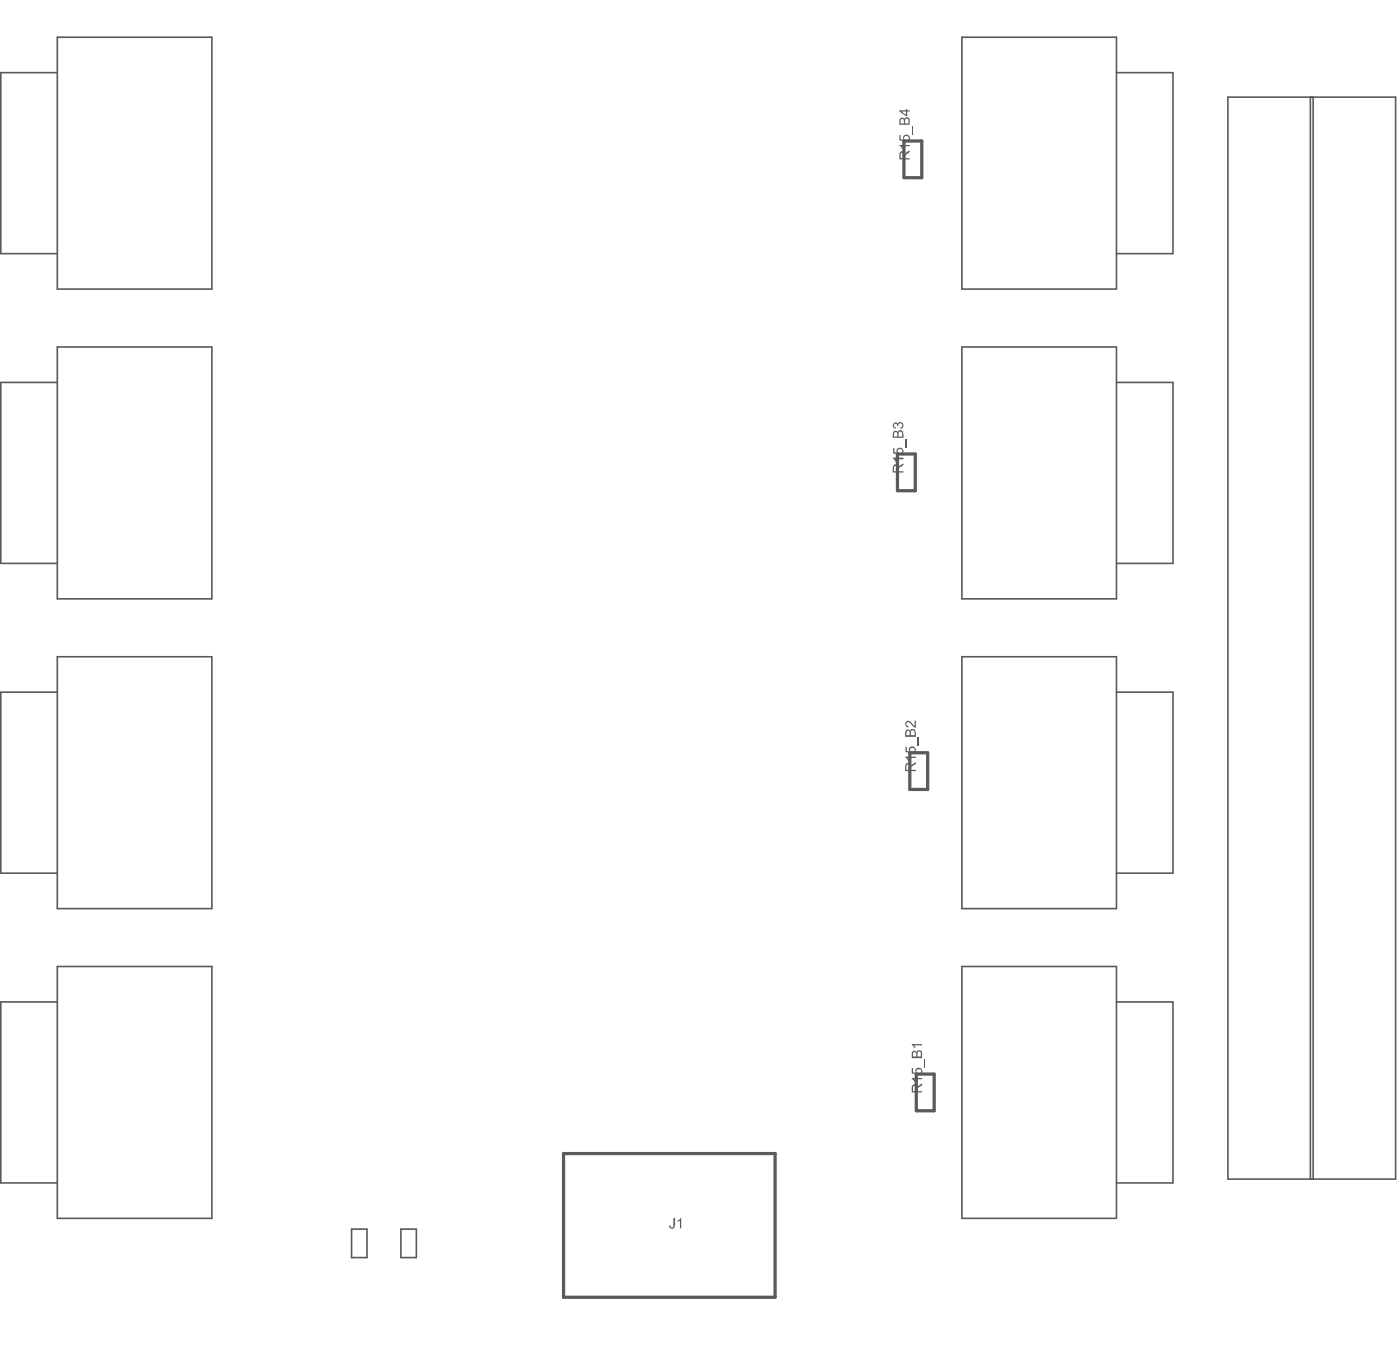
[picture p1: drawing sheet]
<svg xmlns="http://www.w3.org/2000/svg" width="286mm" height="278mm" viewBox="0 0 286 278" stroke-linecap="round" stroke-linejoin="round" font-family="sans-serif">
<path d="M185 28.8h3.6v7.6h-3.6zM183.6 92.9h3.7v7.5h-3.7zM186.2 154h3.6v7.5h-3.6zM187.5 219.8h3.6v7.5h-3.6zM115.3 236h43.3v29.4h-43.3z" fill="none" stroke="#5a5a5a" stroke-width=".66"/>
<g fill="none" stroke="#5a5a5a" stroke-width=".33">
<path d="M11.7 7.6h31.6v51.5h-31.6zM11.7 14.9h-11.5v37h11.5M196.8 7.6h31.6v51.5h-31.6zM228.4 14.9h11.6v37h-11.6M251.2 19.9h34.4v221.3h-34.4zM268.1 19.9v221.3M268.7 19.9v221.3M11.7 71h31.6v51.5h-31.6zM11.7 78.2h-11.5v37.1h11.5M196.8 71h31.6v51.5h-31.6zM228.4 78.2h11.6v37.1h-11.6M11.7 134.4h31.6v51.5h-31.6z"/>
<path d="M196.8 134.4h31.6v51.5h-31.6zM11.7 141.6h-11.5v37h11.5M228.4 141.6h11.6v37h-11.6M11.7 197.7h31.6v51.6h-31.6zM196.8 197.7h31.6v51.6h-31.6zM11.7 205h-11.5v37h11.5M228.4 205h11.6v37h-11.6M71.9 251.5h3.2v5.8h-3.2zM82 251.5h3.2v5.8h-3.2z"/>
</g>
<g fill="#5a5a5a">
<path d="M184 29.7h2.1v.2h-1.6l.3 .4v.1h-.3z"/>
<path d="M184 27.6h.3v.9l.6 .1a.7 .7 0 0 1 .3-.9 .7 .7 0 0 1 .9 .4 .7 .7 0 0 1-.5 .9l-.1-.4a.42 .42 0 0 0 .4-.5 .42 .42 0 0 0-.6-.2 .39 .39 0 0 0-.4 .3 .39 .39 0 0 0 .3 .4l-.1 .3-1.1-.2z"/>
<path d="M186.6 25.8h.1v1.7h-.1z"/>
<path d="M182.7 93.6h2.2v.4h-1.7l.3 .5h-.2z"/>
<path d="M182.8 91.7h.2v.8l.5 .1a.73 .73 0 0 1 .4-.9 .73 .73 0 0 1 .9 .3 .73 .73 0 0 1-.3 1h-.2v-.3a.46 .46 0 0 0 .3-.6 .46 .46 0 0 0-.6-.3 .46 .46 0 0 0-.3 .6l.2 .6-1.1-.2z"/>
<path d="M185.2 89.8h.3v1.7h-.3z"/>
<path d="M183 86.4h.4l.3 .3a.65 .65 0 0 1 1-.2 .65 .65 0 0 1-.1 1l-.3 .2-.1-.2a.43 .43 0 0 0 .4-.6 .43 .43 0 0 0-.7-.2l-.1 .3 .1 .2h-.3a.34 .34 0 0 0-.2-.5 .34 .34 0 0 0-.4 .2 .34 .34 0 0 0 .2 .5l.1 .3a.67 .67 0 0 1-.6-.5 .67 .67 0 0 1 .3-.8z"/>
<path d="M185.2 154.8h2.2v.3h-1.7l.3 .5h-.3z"/>
<path d="M185.3 152.8h.2v.8l.5 .2a.73 .73 0 0 1 .3-1 .73 .73 0 0 1 1 .2 .73 .73 0 0 1-.2 1l-.3 .1v-.2a.48 .48 0 0 0 .3-.6 .48 .48 0 0 0-.5-.3 .48 .48 0 0 0-.4 .5l.2 .5-1.1-.1z"/>
<path d="M187.7 150.9h.3v1.7h-.3z"/>
<path d="M185.4 147.6a1.17 1.17 0 0 1 1.5 .7l.2 .3v-1.1h.3v1.4l-.7-.3a1.02 1.02 0 0 0-1-.8l-.2 .2v.4l.4 .2v.2a.74 .74 0 0 1-.5-1.2z"/>
<path d="M186.6 220.5h2.1v.3h-1.6l.2 .3v.2h-.2z"/>
<path d="M186.6 218.5h.2v.9l.6 .1a.72 .72 0 0 1 .7-1.1 .72 .72 0 0 1 .5 1.2l-.4 .3-.1-.3a.47 .47 0 0 0 .4-.6 .47 .47 0 0 0-.8-.2 .41 .41 0 0 0-.2 .4 .41 .41 0 0 0 .2 .3l-.1 .3-1-.2z"/>
<path d="M189.1 216.7h.2v1.7h-.2z"/>
<path d="M186.6 213.6h2.1v.3h-1.6l.2 .3v.2h-.2z"/>
<path d="M137.8 249.2h.3v1.4a.66 .66 0 0 1-.9 .7l-.3-.2v-.4h.3a.32 .32 0 0 0 .3 .4 .32 .32 0 0 0 .3-.4z"/>
<path d="M138.6 249.7l.8-.5v2.1h-.3v-1.6l-.5 .3z"/>
<path d="M184.4 31.3l-.1 .1v1h.6v-1l-.1-.1zM184.3 31a.64 .64 0 0 1 .9 .5l.3-.4 .6-.3v.3l-.9 .8v.5h.9v.2h-2.1v-1.2z"/>
<path d="M184.4 24.3l-.1 .2v.8h.6v-.7a.26 .26 0 0 0-.2-.3 .26 .26 0 0 0-.3 0zM185.4 24.3l-.2 .1v.9h.7v-.9l-.2-.1zM184.4 24.1h.4l.2 .2 .5-.4a.75 .75 0 0 1 .6 .9v.7h-2.1v-1z"/>
<path d="M184.4 22.8l1 .7v-.7zM184 22.6h1.4v-.3h.2v.3h.5v.2h-.5v.9h-.2l-1.4-.9z"/>
<path d="M183.1 95.3l-.2 .3v.8h.7v-.7a.34 .34 0 0 0 0-.3 .34 .34 0 0 0-.3-.2zM182.9 95.1a.64 .64 0 0 1 1 .5l.2-.4 .8-.4v.4l-1 .7v.5h1v.3h-2.2v-1.1z"/>
<path d="M183.1 88.4l-.2 .3v.6h.7v-.7l-.2-.2zM184 88.3l-.1 .3v.7h.7l-.1-.9zM182.8 88.2l.6-.1 .3 .3a.58 .58 0 0 1 .7-.3 .58 .58 0 0 1 .4 .6l.1 .9h-2.2v-1z"/>
<path d="M185.6 156.4l-.1 .3v.8h.6v-.6a.39 .39 0 0 0-.1-.4 .39 .39 0 0 0-.4-.1zM185.5 156.2a.6 .6 0 0 1 .6 0 .6 .6 0 0 1 .3 .6l.1-.3 .9-.6v.4l-1 .7v.5h1v.3h-2.2v-1.1z"/>
<path d="M185.7 149.5l-.2 .3v.6h.6v-.7zM186.5 149.5l-.1 .9h.7v-.8l-.2-.2zM185.5 149.3l.5-.1 .2 .4a.56 .56 0 0 1 .7-.5 .56 .56 0 0 1 .4 .7l.1 1h-2.2v-1z"/>
<path d="M187 222.2l-.2 .1v1h.7v-1l-.2-.1zM186.8 221.9h.1a.63 .63 0 0 1 .8 .6l.2-.3 .8-.6v.5l-.8 .4-.2 .2v.6h1v.2h-2.1v-1.2z"/>
<path d="M186.9 215.3l-.1 .9h.7l-.1-.7a.28 .28 0 0 0-.2-.3 .28 .28 0 0 0-.3 .1zM187.9 215.1l-.2 .2v.9h.7v-.9l-.2-.2zM186.9 215h.4l.3 .3a.57 .57 0 0 1 .7-.4 .57 .57 0 0 1 .4 .7v.9h-2.1v-1.1z"/>
</g>
</svg>
